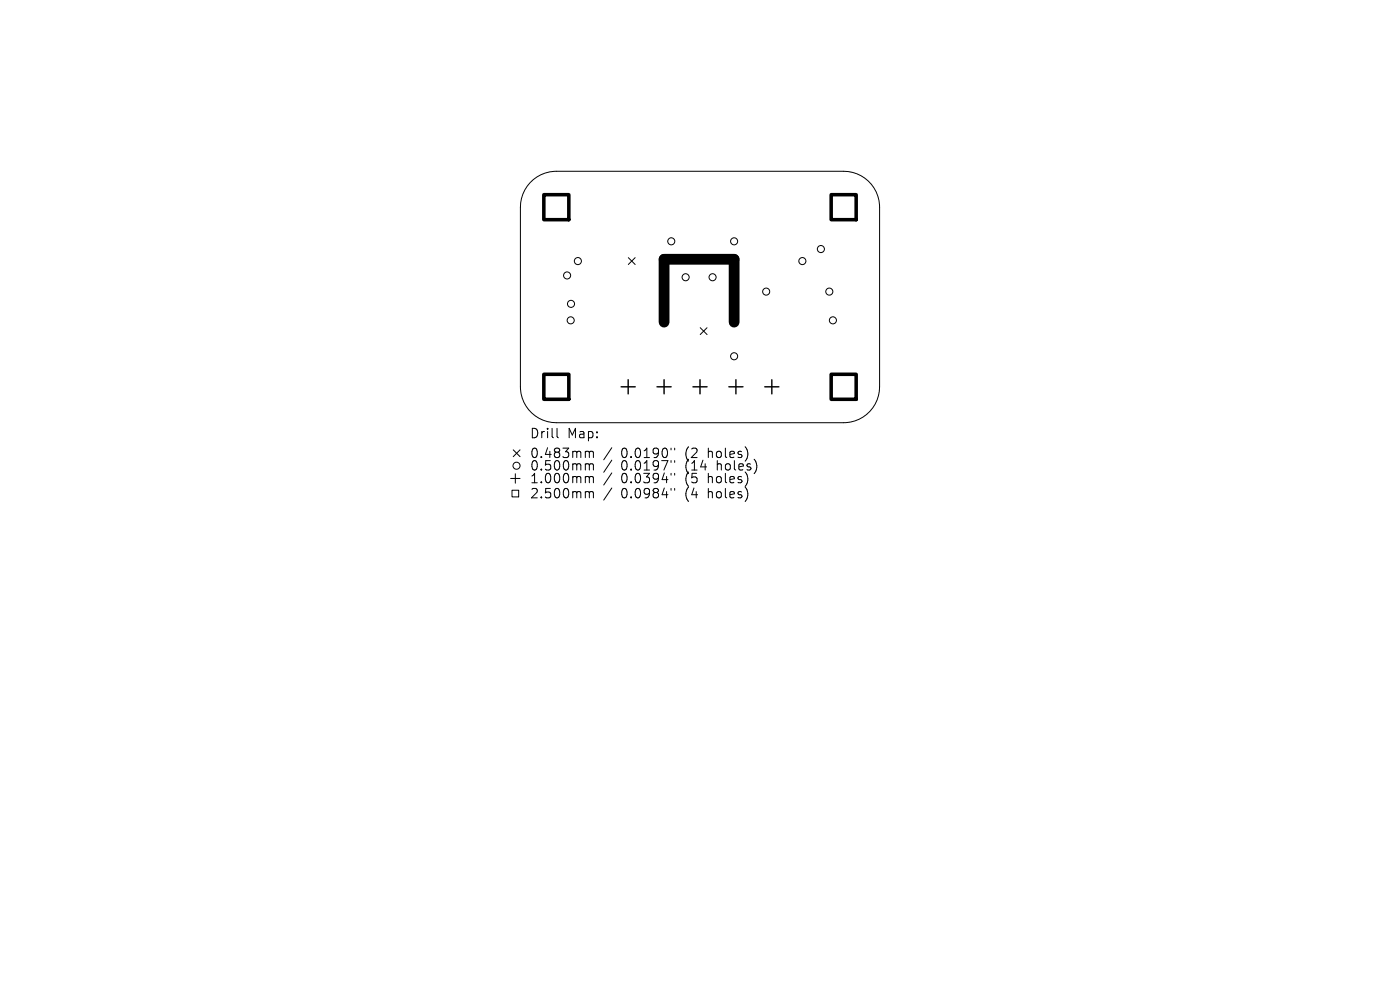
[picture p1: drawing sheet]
<svg xmlns="http://www.w3.org/2000/svg" width="297mm" height="210mm" viewBox="0 0 297 210" stroke-linecap="round" stroke-linejoin="round" font-family="sans-serif">
<defs><g id="words">
<g font-size="2.8">
<text x="112.3" y="93.2">Drill</text>
<text x="120.3" y="93.2">Map:</text>
<text x="112.3" y="97.4">0.483mm</text>
<text x="112.3" y="100.1">0.500mm</text>
<text x="131.8" y="97.4">0.0190&quot;</text>
<text x="131.8" y="100.1">0.0197&quot;</text>
<text x="145.5" y="97.4">(2</text>
<text x="145.5" y="100.1">(14</text>
<text x="150.5" y="97.4">holes)</text>
<text x="152.4" y="100.1">holes)</text>
<text x="112.3" y="102.8">1.000mm</text>
<text x="112.3" y="106">2.500mm</text>
<text x="131.8" y="102.8">0.0394&quot;</text>
<text x="131.8" y="106">0.0984&quot;</text>
<text x="145.5" y="102.8">(5</text>
<text x="145.5" y="106">(4</text>
<text x="150.5" y="102.8">holes)</text>
<text x="150.5" y="106">holes)</text>
</g>
</g></defs>
<g fill="none" stroke="#000" stroke-width=".21">
<path d="M112.5 38.7a7.6 7.6 0 0 1 5.5-2.4h61a7.6 7.6 0 0 1 7.6 7.7v38.1a7.6 7.6 0 0 1-7.6 7.6h-61a7.6 7.6 0 0 1-7.6-7.6v-38.1a7.6 7.6 0 0 1 2.1-5.3zM133.3 54.7l1.4 1.4M134.7 54.7l-1.4 1.4M148.5 69.5l1.5 1.5M150 69.5l-1.5 1.5M108.9 95.4l1.4 1.5M110.3 95.4l-1.4 1.5M118.2 90.9v1.7l.3 .3M124.5 95.7l.4 .1 .1 .2M124.5 98.4h.2l.3 .3M125 96l.3-.3 .5 .1 .1 1.3M125 96v1.1"/>
<path d="M125 98.7v1M125 98.7l.3-.3 .5 .1 .1 1.2M129.8 95l-1.7 2.5M129.8 97.6l-1.7 2.6M142.4 95.1v.3M142.4 97.7v.4M143.1 95.1v.3M143.1 97.7v.4M108.3 101.5h2M108.6 104h1.4v1.4h-1.4zM109.3 100.5v2M124.5 101.1h.2l.3 .3"/>
<path d="M124.5 104.3h.2l.3 .3M125 101.4v1M125 104.6v1M125 101.4l.3-.3 .5 .1 .1 1.2M125 104.6l.3-.3 .5 .1 .1 1.2M129.8 100.3l-1.7 2.6M129.8 103.5l-1.7 2.6M142.4 100.4v.4M142.4 103.6v.4M143.1 100.4v.4M143.1 103.6v.4"/>
<circle cx="120.3" cy="58.4" r=".75"/>
<circle cx="122.6" cy="55.4" r=".75"/>
<circle cx="142.4" cy="51.2" r=".75"/>
<circle cx="145.5" cy="58.8" r=".75"/>
<circle cx="151.2" cy="58.8" r=".75"/>
<circle cx="155.7" cy="51.2" r=".75"/>
<circle cx="170.2" cy="55.4" r=".75"/>
<circle cx="174.1" cy="52.8" r=".75"/>
<circle cx="121.1" cy="68" r=".75"/>
<circle cx="121.1" cy="64.5" r=".75"/>
<circle cx="155.7" cy="75.6" r=".75"/>
<circle cx="162.5" cy="61.9" r=".75"/>
<circle cx="175.9" cy="61.9" r=".75"/>
<circle cx="176.7" cy="68" r=".75"/>
<circle cx="109.6" cy="98.8" r=".75"/>
</g>
<path d="M140.9 68.3v-13.3h14.8v13.3" fill="none" stroke="#000" stroke-width="2.3"/>
<path d="M131.8 82.1h3M133.3 80.6v3M139.4 82.1h3M140.9 80.6v3M147 82.1h3M148.5 80.6v3M154.6 82.1h3M156.1 80.6v3M162.2 82.1h3M163.7 80.6v3" fill="none" stroke="#000" stroke-width=".3"/>
<path d="M115.4 41.3h5.3v5.3h-5.3zM176.3 41.3h5.3v5.3h-5.3zM115.4 79.4h5.3v5.3h-5.3zM176.3 79.4h5.3v5.3h-5.3z" fill="none" stroke="#000" stroke-width=".75"/>
<use href="#words"/>
</svg>
